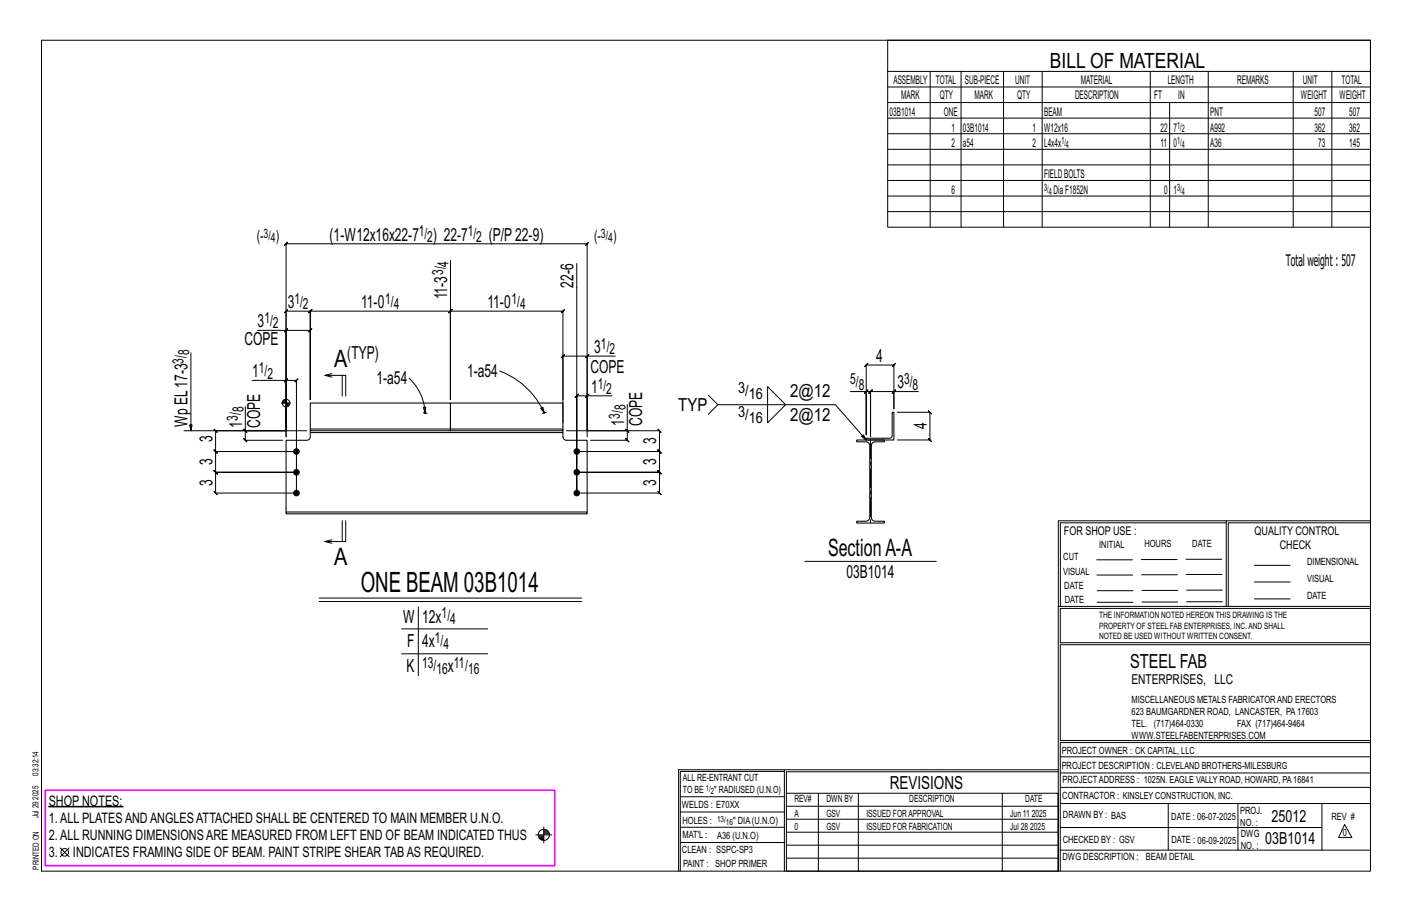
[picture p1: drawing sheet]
<svg xmlns="http://www.w3.org/2000/svg" width="432mm" height="279mm" viewBox="0 0 432 279" stroke-linecap="round" stroke-linejoin="round" font-family="sans-serif">
<defs><g id="words">
<text font-size="8.6" x="110.3" y="180.9">ONE BEAM 03B1014</text>
<g font-size="7.3">
<text x="102.1" y="112.3">A</text>
<text x="102.1" y="172.7">A</text>
<text x="253.2" y="169.9">SectionA-A</text>
</g>
<text font-size="6.4" x="321.1" y="20.7">BILL OF MATERIAL</text>
<text font-size="5.9" x="345.6" y="204.1">STEEL FAB</text>
<g font-size="5.5">
<text x="100.8" y="73.5">(1-W12x16x22-7</text>
<text x="132.4" y="73.5">) 22-7</text>
<text x="149.5" y="73.5">(P/P22-9)</text>
<text x="175.4" y="87.9" transform="rotate(-90 175.4 87.9)">22-6</text>
<text x="88" y="94.1">3</text>
<text x="110.4" y="94.1">11-0</text>
<text x="136.8" y="91.5" transform="rotate(-90 136.8 91.5)">11-3</text>
<text x="149.1" y="94.1">11-0</text>
<text x="78.8" y="100">3</text>
<text x="74.7" y="105.5">COPE</text>
<text x="181.7" y="107.9">3</text>
<text x="106.2" y="109.6">(TYP)</text>
<text x="180.6" y="113.9">COPE</text>
<text x="267.9" y="110.6">4</text>
<text x="77.1" y="115.3">1</text>
<text x="115.1" y="117.5">1-a54</text>
<text x="142.8" y="115.3">1-a54</text>
<text x="274.4" y="118.7">3</text>
<text x="180.7" y="120">1</text>
<text x="207.4" y="125.5">TYP</text>
<text x="241.6" y="121.5">2@12</text>
<text x="57.4" y="130.6" transform="rotate(-90 57.4 130.6)">Wp EL17-3</text>
<text x="74" y="130.7" transform="rotate(-90 74 130.7)">1</text>
<text x="79.6" y="130.7" transform="rotate(-90 79.6 130.7)">COPE</text>
<text x="190.8" y="130.1" transform="rotate(-90 190.8 130.1)">1</text>
<text x="196.4" y="130.1" transform="rotate(-90 196.4 130.1)">COPE</text>
<text x="241.6" y="128.8">2@12</text>
<text x="283.4" y="131.3" transform="rotate(-90 283.4 131.3)">4</text>
<text x="64.9" y="135.1" transform="rotate(-90 64.9 135.1)">3</text>
<text x="200.7" y="135.9" transform="rotate(-90 200.7 135.9)">3</text>
<text x="64.9" y="142.2" transform="rotate(-90 64.9 142.2)">3</text>
<text x="200.7" y="142.2" transform="rotate(-90 200.7 142.2)">3</text>
<text x="64.9" y="148.6" transform="rotate(-90 64.9 148.6)">3</text>
<text x="200.7" y="148.6" transform="rotate(-90 200.7 148.6)">3</text>
<text x="258.8" y="176.6">03B1014</text>
<text x="123.3" y="190.3">W</text>
<text x="129.1" y="190.3">12x</text>
<text x="124.5" y="197.9">F</text>
<text x="129.1" y="197.9">4x</text>
<text x="124.3" y="205.5">K</text>
<text x="137" y="205.5">x</text>
<text x="272.2" y="241.1">REVISIONS</text>
</g>
<g font-size="5.1">
<text x="388.9" y="251.3">25012</text>
<text x="386.9" y="258.1">03B1014</text>
</g>
<text font-size="4.9" x="393.2" y="81.2">Totalweight : 507</text>
<g font-size="4.7">
<text x="78.5" y="73.7">(-</text>
<text x="84.3" y="73.7">)</text>
<text x="128" y="72.3">1/</text>
<text x="130.6" y="73.9">2</text>
<text x="143" y="72.3">1/</text>
<text x="145.7" y="73.9">2</text>
<text x="181.7" y="73.7">(-</text>
<text x="187.5" y="73.7">)</text>
<text x="137.2" y="81.5" transform="rotate(-90 137.2 81.5)">4</text>
<text x="135.5" y="84.1" transform="rotate(-90 135.5 84.1)">3/</text>
<text x="90" y="92.9">1/</text>
<text x="92.6" y="94.5">2</text>
<text x="117.8" y="92.9">1/</text>
<text x="120.4" y="94.5">4</text>
<text x="156.5" y="92.9">1/</text>
<text x="159.1" y="94.5">4</text>
<text x="80.8" y="98.8">1/</text>
<text x="83.5" y="100.4">2</text>
<text x="183.8" y="106.6">1/</text>
<text x="56.1" y="111.1" transform="rotate(-90 56.1 111.1)">3/</text>
<text x="57.8" y="108.5" transform="rotate(-90 57.8 108.5)">8</text>
<text x="186.4" y="108.3">2</text>
<text x="79.2" y="114">1/</text>
<text x="81.8" y="115.7">2</text>
<text x="182.8" y="118.8">1/</text>
<text x="260" y="117.5">5/</text>
<text x="262.6" y="119.1">8</text>
<text x="276.5" y="117.5">3/</text>
<text x="279.1" y="119.1">8</text>
<text x="185.4" y="120.4">2</text>
<text x="191.3" y="125.4" transform="rotate(-90 191.3 125.4)">8</text>
<text x="225.7" y="120.2">3/</text>
<text x="229" y="121.9">16</text>
<text x="72.8" y="128.7" transform="rotate(-90 72.8 128.7)">3/</text>
<text x="74.4" y="126" transform="rotate(-90 74.4 126)">8</text>
<text x="189.6" y="128" transform="rotate(-90 189.6 128)">3/</text>
<text x="225.7" y="127.6">3/</text>
<text x="229" y="129.2">16</text>
<text x="135.1" y="189.1">1/</text>
<text x="137.7" y="190.7">4</text>
<text x="133" y="196.7">1/</text>
<text x="135.6" y="198.3">4</text>
<text x="129.1" y="204.3">13/</text>
<text x="133.5" y="206">16</text>
<text x="138.8" y="204.3">11/</text>
<text x="143.2" y="206">16</text>
</g>
<g font-size="4.4">
<text x="14.9" y="251.5">1.ALL PLATESANDANGLESATTACHED SHALL BE CENTERED TO MAIN MEMBER U.N.O.</text>
<text x="14.9" y="246.3">SHOP NOTES:</text>
<text x="14.9" y="256.7">2.ALL RUNNING DIMENSIONSARE MEASURED FROM LEFT END OF BEAM INDICATED THUS</text>
<text x="14.9" y="262">3.</text>
<text x="22.3" y="262">INDICATES FRAMING SIDE OF BEAM. PAINT STRIPE SHEAR TABAS REQUIRED.</text>
</g>
<text font-size="4.2" x="346" y="209.1">ENTERPRISES, LLC</text>
<g font-size="4">
<text x="80.6" y="72.6">3/</text>
<text x="82.8" y="74">4</text>
<text x="183.8" y="72.6">3/</text>
<text x="186" y="74">4</text>
</g>
<g font-size="3.7">
<text x="273.2" y="25.6">ASSEMBLY</text>
<text x="286.2" y="25.6">TOTAL</text>
<text x="295.1" y="25.6">SUB-PIECE</text>
<text x="310.4" y="25.6">UNIT</text>
<text x="330.5" y="25.6">MATERIAL</text>
<text x="357.1" y="25.6">LENGTH</text>
<text x="378.3" y="25.6">REMARKS</text>
<text x="398.4" y="25.6">UNIT</text>
<text x="410.2" y="25.6">TOTAL</text>
<text x="272.1" y="35.5">03B1014</text>
<text x="275.6" y="30.4">MARK</text>
<text x="287.4" y="30.4">QTY</text>
<text x="288.6" y="35.5">ONE</text>
<text x="298" y="30.4">MARK</text>
<text x="311" y="30.4">QTY</text>
<text x="319.3" y="35.5">BEAM</text>
<text x="328.7" y="30.4">DESCRIPTION</text>
<text x="353" y="30.4">FT</text>
<text x="360.3" y="30.4">IN</text>
<text x="370.1" y="35.5">PNT</text>
<text x="397.8" y="30.4">WEIGHT</text>
<text x="402" y="35.5">507</text>
<text x="409.6" y="30.4">WEIGHT</text>
<text x="412.6" y="35.5">507</text>
<text x="290.9" y="40.2">1</text>
<text x="294.5" y="40.2">03B1014</text>
<text x="315.8" y="40.2">1</text>
<text x="319.3" y="40.2">W12x16</text>
<text x="354.9" y="40.2">22</text>
<text x="358.9" y="40.2">7</text>
<text x="370.1" y="40.2">A992</text>
<text x="402" y="40.2">362</text>
<text x="412.6" y="40.2">362</text>
<text x="290.9" y="45">2</text>
<text x="294.5" y="45">a54</text>
<text x="315.8" y="45">2</text>
<text x="319.3" y="45">L4x4x</text>
<text x="354.9" y="45">11</text>
<text x="358.9" y="45">0</text>
<text x="370.1" y="45">A36</text>
<text x="403.2" y="45">73</text>
<text x="412.6" y="45">145</text>
<text x="290.9" y="59.3">6</text>
<text x="319.3" y="54.5">FIELDBOLTS</text>
<text x="322.2" y="59.3">DiaF1852N</text>
<text x="356" y="59.3">0</text>
<text x="358.9" y="59.3">1</text>
<text x="325.3" y="163.4">FOR SHOP USE :</text>
<text x="383.7" y="163.4">QUALITY CONTROL</text>
<text x="391.4" y="167.8">CHECK</text>
</g>
<g font-size="3.1">
<text x="360" y="39.4">1/</text>
<text x="361.4" y="40.5">2</text>
<text x="324.6" y="44.1">1/</text>
<text x="326" y="45.3">4</text>
<text x="360" y="44.1">1/</text>
<text x="361.4" y="45.3">4</text>
<text x="319.3" y="58.4">3/</text>
<text x="320.7" y="59.5">4</text>
<text x="360" y="58.4">3/</text>
<text x="361.4" y="59.5">4</text>
<text x="336.2" y="167.4">INITIAL</text>
<text x="350" y="167.1">HOURS</text>
<text x="364.6" y="167.2">DATE</text>
<text x="325.2" y="171.3">CUT</text>
<text x="399.8" y="172.8">DIMENSIONAL</text>
<text x="325.1" y="175.8">VISUAL</text>
<text x="399.8" y="177.9">VISUAL</text>
<text x="325.5" y="180">DATE</text>
<text x="325.7" y="184.4">DATE</text>
<text x="399.8" y="183.1">DATE</text>
<text x="346" y="215">MISCELLANEOUS METALS FABRICATORAND ERECTORS</text>
<text x="346" y="218.6">623 BAUMGARDNER ROAD, LANCASTER, PA17603</text>
<text x="346" y="225.8">WWW.STEELFABENTERPRISES.COM</text>
<text x="346" y="222.2">TEL. (717)464-0330</text>
<text x="378.3" y="222.2">FAX (717)464-9464</text>
<text x="324.7" y="230.5">PROJECT OWNER : CK CAPITAL, LLC</text>
<text x="208.8" y="238.8">ALL RE-ENTRANT CUT</text>
<text x="324.7" y="235.1">PROJECT DESCRIPTION : CLEVELAND BROTHERS-MILESBURG</text>
<text x="324.9" y="239.5">PROJECTADDRESS : 1025N. EAGLE VALLY ROAD, HOWARD, PA16841</text>
<text x="208.8" y="242.5">TO BE</text>
<text x="218.4" y="242.5">&quot; RADIUSED (U.N.O)</text>
<text x="242.9" y="245.3">REV#</text>
<text x="252.7" y="245.3">DWN BY</text>
<text x="278.1" y="245.3">DESCRIPTION</text>
<text x="313.5" y="245.3">DATE</text>
<text x="324.9" y="244.2">CONTRACTOR : KINSLEY CONSTRUCTION, INC.</text>
<text x="208.5" y="247">WELDS : E70XX</text>
<text x="208.7" y="251.7">HOLES :</text>
<text x="224.2" y="251.8">&quot; DIA(U.N.O)</text>
<text x="242.9" y="249.9">A</text>
<text x="252.7" y="249.9">GSV</text>
<text x="264.9" y="249.9">ISSUED FORAPPROVAL</text>
<text x="309" y="249.9">Jun 11</text>
<text x="315.5" y="249.9">2025</text>
<text x="325.1" y="250">DRAWN BY : BAS</text>
<text x="358.2" y="250.5">DATE : 06-07-2025</text>
<text x="379.3" y="248.9">PROJ.</text>
<text x="407.2" y="250.5">REV #</text>
<text x="208.7" y="256.3">MAT'L :</text>
<text x="219.3" y="256.4">A36 (U.N.O)</text>
<text x="242.9" y="253.8">0</text>
<text x="252.7" y="253.8">GSV</text>
<text x="264.9" y="253.8">ISSUED FOR FABRICATION</text>
<text x="309" y="253.8">Jul 28</text>
<text x="315" y="253.8">2025</text>
<text x="325" y="257.6">CHECKED BY : GSV</text>
<text x="358.3" y="257.7">DATE : 06-09-2025</text>
<text x="379.3" y="252.5">NO. :</text>
<text x="379.5" y="255.9">DWG</text>
<text x="410.6" y="255.5">0</text>
<text x="208.6" y="260.7">CLEAN : SSPC-SP3</text>
<text x="324.9" y="262.9">DWG DESCRIPTION :</text>
<text x="350.4" y="263">BEAM DETAIL</text>
<text x="379.5" y="259.5">NO. :</text>
<text x="208.9" y="265">PAINT : SHOP PRIMER</text>
</g>
<g font-size="2.7">
<text x="336.1" y="189">THE INFORMATION NOTED HEREON THIS DRAWING IS THE</text>
<text x="336.1" y="195.4">NOTED BE USED WITHOUT WRITTEN CONSENT.</text>
<text x="336.1" y="192.2">PROPERTY OF STEEL FAB ENTERPRISES, INC.AND SHALL</text>
</g>
<g font-size="2.6">
<text x="215.9" y="241.8">1/</text>
<text x="217.4" y="242.7">2</text>
<text x="219.3" y="251.1">13/</text>
<text x="222" y="252.1">16</text>
</g>
<g font-size="2.5">
<text x="11.7" y="237.1" transform="rotate(-90 11.7 237.1)">03:32:14</text>
<text x="11.8" y="244.4" transform="rotate(-90 11.8 244.4)">2025</text>
<text x="11.8" y="250.1" transform="rotate(-90 11.8 250.1)">Jul 29</text>
<text x="11.9" y="265.8" transform="rotate(-90 11.9 265.8)">PRINTED ON</text>
</g>
</g></defs>
<g fill="#000" stroke="#000" stroke-width=".31">
<path d="M14.9 246.5h22.7v.2h-22.7z"/>
<circle cx="90.7" cy="138" r=".86"/>
<circle cx="176.4" cy="138" r=".86"/>
<circle cx="90.7" cy="144.4" r=".86"/>
<circle cx="90.7" cy="150.7" r=".86"/>
<circle cx="176.4" cy="144.4" r=".86"/>
<circle cx="176.4" cy="150.7" r=".86"/>
</g>
<g fill="none" stroke="#000" stroke-width=".31">
<path d="M12.7 12.3h406.4v254h-406.4zM271.5 12.3h147.6v57.2h-147.6zM271.5 21.8h147.6M271.5 26.6h147.6M271.5 31.4h147.6M271.5 36.1h147.6M284.5 21.8v47.7M293.9 21.8v47.7M306.9 21.8v47.7M318.7 21.8v47.7M351.8 21.8v47.7M357.7 31.4v38.1"/>
<path d="M369.5 21.8v47.7M395.5 21.8v47.7M407.3 21.8v47.7M271.5 40.9h147.6M271.5 45.6h147.6M271.5 50.4h147.6M271.5 55.2h147.6M271.5 59.9h147.6M271.5 64.7h147.6M137.8 91.5v-11.7v42.4M176.4 80.6v70.1v-29.7l-.5 .5 1-1-.5 .5h3.2M58.4 107.9v23.8l-.4-1.8h.7l-.3 1.8"/>
<path d="M77.1 116.3h10.4v15.4h-21.6l-.5-.5 1 1-.5-.5v6.3l-.5-.5 1 1-.5-.5h24.8h-24.8l-.5-.5 1 1-.5-.5v6.4l-.5-.5 1 1-.5-.5h24.8h-24.8l-.5-.5 1 1-.5-.5v6.3l-.5-.5 1 1-.5-.5h24.8v-34.4l.5-.5-1 1 .5-.5h-3.2M78.8 101h8.7v32.5v-38.4l-.5 .5 1-1-.5 .5h7.4l-.5 .5 1-1-.5 .5v27.1v-27.1l-.5 .5 1-1-.5 .5h42.8l-.5 .5 1-1-.5 .5v27.1v-27.1l-.5 .5 1-1-.5 .5h34.4l-.5 .5 1-1-.5 .5v27.1M87 101.5l1-1zM87.5 101h7.4l-.5 .5 1-1-.5 .5v21.2M88 115.8l-1 1zM101.5 115.3l-2.1-.6h6.3v6.4M101.5 114.2l-2.1 .5M104.7 114.7v6.4M125.1 115.6a15.3 15.3 0 0 1 4.9 10.7M152.8 113.4a24.5 24.5 0 0 1 13.7 12.8M179.6 108.9h-7.5l.5-.5-1 1 .5-.5v20.4M180.1 108.4l-1 1z"/>
<path d="M188.1 108.9h-8.5v24.6M234.7 118.2l5.6 5.5-5.6 5.6zM260 119.7h4.9v13.2v-21.3l-.5 .5 1-1-.5 .5h8.5l-.5 .5 1-1-.5 .5v13.4v-5.3h7.4M264.9 119.7l.5-.5-1 1zM264.9 119.7h1.3l-.5 .5 1-1-.5 .5v13.7v-13.7l-.5 .5 1-1-.5 .5h7.2M273.4 119.7l.5-.5-1 1zM56.3 131.7h31.2v-57.2l-.5 .5 1-1-.5 .5h92.1l-.5 .5 1-1-.5 .5v57.2M74.5 131.2l1 1zM75 124.3v7.4h18.8M75 131.7v2.9l-.5-.5 1 1-.5-.5h11.4M86.1 123.2h2.8M86.4 122.7v.5"/>
<path d="M86.6 122.4v.8M86.8 122.2v1M87.1 122.1v1.1M87.3 122.1v1.1M87.5 121.8v8.8M87.7 123.2v1.2M87.9 123.2v1.1M88.1 123.2v1M88.3 123.2v.8M88.5 123.2v.5M129.4 126.1l.6 .2M129.5 124.6l.7-.1-.2 1.8z"/>
<path d="M130 126.3l.6 .1M165.3 124.8l.7-.3 .5 1.7zM166.5 126.2l-.6 .1M167 126.1l-.5 .1M180.1 120.5l-1 1zM187.1 121h-7.5v10.7h22.1l-.5-.5 1 1-.5-.5v6.3l-.5-.5 1 1-.5-.5h-25.3h25.3l-.5-.5 1 1-.5-.5v6.4l-.5-.5 1 1-.5-.5h-25.3h25.3l-.5-.5 1 1-.5-.5v6.3l-.5-.5 1 1-.5-.5h-25.3M191.3 131.2l1 1zM191.8 123.7v8h-18.6M191.8 131.7v2.9l-.5-.5 1 1-.5-.5h-11.2M216.6 120.8l2.9 2.9h36l9.4 10.8-1.4-1.1 .5-.5 .9 1.6M219.5 123.7l-2.9 3M274.4 126h10l-.5-.5 1 1-.5-.5v8.5l-.5-.5 1 1-.5-.5h-10"/>
<path d="M104.7 159.2v6.3M105.7 159.2v6.3h-6.3l2.1 .6M375 159.8h-50.7v25.6M375 159.2h-51.3l-.1 107.1M419.1 159.2h-44.1v26.2M419.1 159.8h-43.5v25.6M101.5 165l-2.1 .5M246.1 171.6h40.2M335.4 171.1h10.9M335.4 175.8h11M349 171h11M349.1 175.7h11"/>
<path d="M362.7 171h10.9M362.7 175.6h11M383.6 172.8h11M383.6 177.9h11M97.6 182.8h80.2M97.6 183.9h80.2M122.8 192.2h26.3M122.8 199.9h26.3M127.9 185.6v20.9M323.7 185.4h95.4M335.5 184.1h11M335.5 180.6h11"/>
<path d="M349.2 184h11M349.2 180.5h11M362.9 180.4h10.9M362.9 184h10.9M383.6 183.1h11M419.1 186h-94.9v10.5h94.9M419.1 197.1h-94.9v29.3h94.9v.6h-94.9v39.3M239.9 235.8h-31.9v30.5M239.9 235.3h-32.4v31M323.6 235.3h-83.7v31M323.6 235.9h-83.1v6.6M324.2 236.3h94.9"/>
<path d="M324.2 231.4h94.9M18.4 259.2l2.7 2.7M21.1 259.2l-2.7 2.7M163.8 255.2h5M164.6 255.5h1.7M164.7 255.8h1.6M164.8 256.1h1.5M165 256.4h1.3M165.4 256.6h.9M166.3 252.8v4.9M166.3 254.1h1.3M166.3 253.8h.9"/>
<path d="M166.3 254.6h1.6M166.3 254.3h1.5M166.3 254.9h1.7M208 252.9h31.9M208 257.5h31.9M208 243.6h31.9M208 248.2h31.9M240.5 242.5h83.1v23.8h-83.1zM240.5 258.4h83.1M240.5 254.4h83.1M240.5 250.4h83.1M240.5 246.5h83.1"/>
<path d="M250.3 242.5v23.8M262.5 242.5v23.8M306.5 242.5v23.8M324.2 253h80.1M324.2 245.6h94.9M324.2 259.9h94.9M324.2 240.7h94.9M357.3 245.6v14.3M378.6 245.6v14.3M404.3 245.6v14.3M411.2 252.1l2.2 3.9h-4zM240.5 262.3h83.1"/>
<circle cx="87.5" cy="123.2" r="1.16"/>
<circle cx="166.3" cy="255.2" r="1.71"/>
<circle cx="19.8" cy="260.6" r="1.17"/>
</g>
<path d="M13.8 241.6h155.8v23h-155.8z" fill="none" stroke="#f0f" stroke-width=".5"/>
<path d="M94.9 131.1h42.8l.1 .6v-.6h34.3v.6h-77.2zM94.9 131.7v.5h77.2v-.5M94.9 132.2v1.3a1.06 1.06 0 0 1-1.1 1.1h-6.3v21.9M137.7 130.4v-7.2h-42.8v7.9M137.7 130.4v.7M137.8 130.4v-7.2h34.3v7.9M172.1 132.2v1.3a1.06 1.06 0 0 0 1.1 1.1h6.4v21.9M262 134.5h8.4v.6h-2.8a1.16 1.16 0 0 0-1.1 1.1v22a1.16 1.16 0 0 0 1.1 1.1h2.8v.6h-8.4v-.6h2.8a1.16 1.16 0 0 0 1.2-1.1v-22a1.16 1.16 0 0 0-1.2-1.1h-2.8zM264.9 134h7.1a.79 .79 0 0 0 .8-.8v-7.2h.6v8.5h-8.5zM87.5 156.5h92.1v.6h-92.1z" fill="none" stroke="#000" stroke-width=".32"/>
<path d="M266.2 134.5v25.4" fill="none" stroke="#000" stroke-width=".31" stroke-dasharray="5.8 1 1 1"/>
<use href="#words"/>
</svg>
